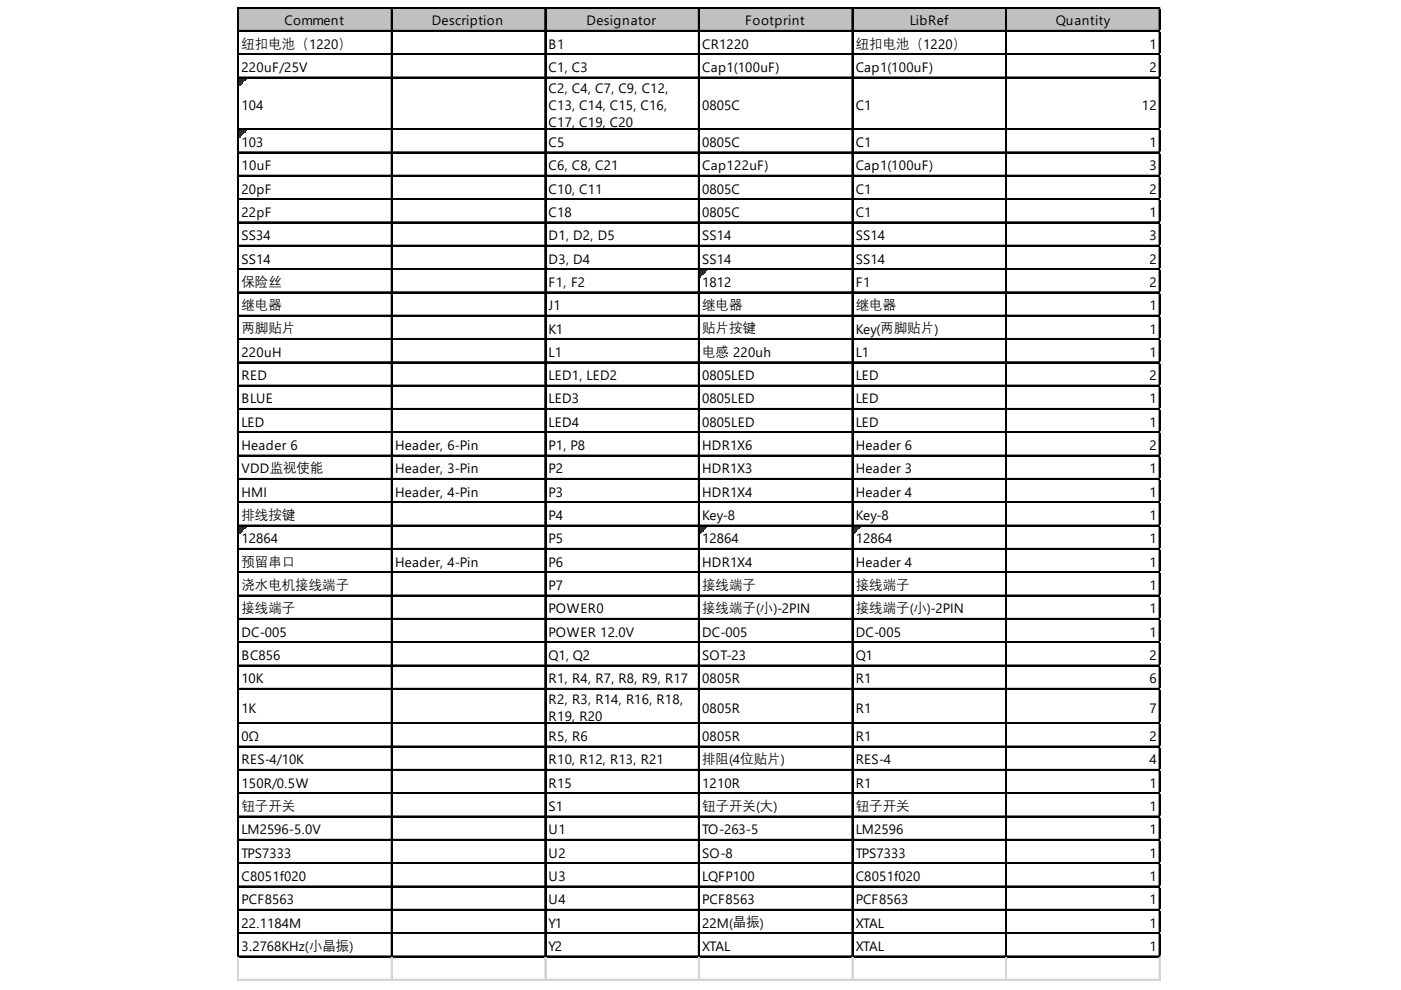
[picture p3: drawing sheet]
<svg xmlns="http://www.w3.org/2000/svg" width="297mm" height="210mm" viewBox="0 0 297 210" stroke-linecap="round" stroke-linejoin="round" font-family="sans-serif">
<defs><g id="words">
<g font-size="2.9">
<text x="60.3" y="5.4">Comment</text>
<text x="91.6" y="5.4">Description</text>
<text x="124.4" y="5.4">Designator</text>
<text x="158" y="5.4">Footprint</text>
<text x="192.9" y="5.4">LibRef</text>
<text x="223.9" y="5.4">Quantity</text>
<text x="51.2" y="10.1">纽扣电池（1220）</text>
<text x="116.3" y="10.3">B1</text>
<text x="148.9" y="10.3">CR1220</text>
<text x="181.4" y="10.1">纽扣电池（1220）</text>
<text x="243.7" y="10.3">1</text>
<text x="51.2" y="15.3">220uF/25V</text>
<text x="116.3" y="15.3">C1, C3</text>
<text x="148.9" y="15.3">Cap1(100uF)</text>
<text x="181.4" y="15.3">Cap1(100uF)</text>
<text x="243.7" y="15.3">2</text>
<text x="51.2" y="23.3">104</text>
<text x="116.3" y="19.7">C2, C4, C7, C9, C12,</text>
<text x="116.3" y="23.3">C13, C14, C15, C16,</text>
<text x="148.9" y="23.3">0805C</text>
<text x="181.4" y="23.3">C1</text>
<text x="242.1" y="23.3">12</text>
<text x="116.3" y="27">C17, C19, C20</text>
<text x="51.2" y="31.1">103</text>
<text x="116.3" y="31.1">C5</text>
<text x="148.9" y="31.1">0805C</text>
<text x="181.4" y="31.1">C1</text>
<text x="243.7" y="31.1">1</text>
<text x="51.2" y="36.1">10uF</text>
<text x="51.2" y="41">20pF</text>
<text x="116.3" y="36.1">C6, C8, C21</text>
<text x="116.3" y="41">C10, C11</text>
<text x="148.9" y="36.1">Cap122uF)</text>
<text x="148.9" y="41">0805C</text>
<text x="181.4" y="36.1">Cap1(100uF)</text>
<text x="181.4" y="41">C1</text>
<text x="243.7" y="36.1">3</text>
<text x="243.7" y="41">2</text>
<text x="51.2" y="46">22pF</text>
<text x="116.3" y="46">C18</text>
<text x="148.9" y="46">0805C</text>
<text x="181.4" y="46">C1</text>
<text x="243.7" y="46">1</text>
<text x="51.2" y="50.9">SS34</text>
<text x="116.3" y="50.9">D1, D2, D5</text>
<text x="148.9" y="50.9">SS14</text>
<text x="181.4" y="50.9">SS14</text>
<text x="243.7" y="50.9">3</text>
<text x="51.2" y="55.9">SS14</text>
<text x="116.3" y="55.9">D3, D4</text>
<text x="148.9" y="55.9">SS14</text>
<text x="181.4" y="55.9">SS14</text>
<text x="243.7" y="55.9">2</text>
<text x="51.2" y="60.6">保险丝</text>
<text x="51.2" y="65.5">继电器</text>
<text x="116.3" y="60.8">F1, F2</text>
<text x="116.3" y="65.8">J1</text>
<text x="148.9" y="60.8">1812</text>
<text x="148.9" y="65.5">继电器</text>
<text x="181.4" y="60.8">F1</text>
<text x="181.4" y="65.5">继电器</text>
<text x="243.7" y="60.8">2</text>
<text x="243.7" y="65.8">1</text>
<text x="51.2" y="70.5">两脚贴片</text>
<text x="116.3" y="70.7">K1</text>
<text x="148.9" y="70.5">贴片按键</text>
<text x="181.4" y="70.7">Key(两脚贴片)</text>
<text x="243.7" y="70.7">1</text>
<text x="51.2" y="75.7">220uH</text>
<text x="116.3" y="75.7">L1</text>
<text x="148.9" y="75.4">电感 220uh</text>
<text x="181.4" y="75.7">L1</text>
<text x="243.7" y="75.7">1</text>
<text x="51.2" y="80.6">RED</text>
<text x="116.3" y="80.6">LED1, LED2</text>
<text x="148.9" y="80.6">0805LED</text>
<text x="181.4" y="80.6">LED</text>
<text x="243.7" y="80.6">2</text>
<text x="51.2" y="85.5">BLUE</text>
<text x="116.3" y="85.5">LED3</text>
<text x="148.9" y="85.5">0805LED</text>
<text x="181.4" y="85.5">LED</text>
<text x="243.7" y="85.5">1</text>
<text x="51.2" y="90.5">LED</text>
<text x="51.2" y="95.4">Header 6</text>
<text x="83.7" y="95.4">Header, 6-Pin</text>
<text x="116.3" y="90.5">LED4</text>
<text x="116.3" y="95.4">P1, P8</text>
<text x="148.9" y="90.5">0805LED</text>
<text x="148.9" y="95.4">HDR1X6</text>
<text x="181.4" y="90.5">LED</text>
<text x="181.4" y="95.4">Header 6</text>
<text x="243.7" y="90.5">1</text>
<text x="243.7" y="95.4">2</text>
<text x="51.2" y="100.4">VDD监视使能</text>
<text x="83.7" y="100.4">Header, 3-Pin</text>
<text x="116.3" y="100.4">P2</text>
<text x="148.9" y="100.4">HDR1X3</text>
<text x="181.4" y="100.4">Header 3</text>
<text x="243.7" y="100.4">1</text>
<text x="51.2" y="105.3">HMI</text>
<text x="83.7" y="105.3">Header, 4-Pin</text>
<text x="116.3" y="105.3">P3</text>
<text x="148.9" y="105.3">HDR1X4</text>
<text x="181.4" y="105.3">Header 4</text>
<text x="243.7" y="105.3">1</text>
<text x="51.2" y="110">排线按键</text>
<text x="116.3" y="110.3">P4</text>
<text x="148.9" y="110.3">Key-8</text>
<text x="181.4" y="110.3">Key-8</text>
<text x="243.7" y="110.3">1</text>
<text x="51.2" y="115.2">12864</text>
<text x="51.2" y="119.9">预留串口</text>
<text x="116.3" y="115.2">P5</text>
<text x="148.9" y="115.2">12864</text>
<text x="181.4" y="115.2">12864</text>
<text x="243.7" y="115.2">1</text>
<text x="51.2" y="124.9">浇水电机接线端子</text>
<text x="83.7" y="120.2">Header, 4-Pin</text>
<text x="116.3" y="120.2">P6</text>
<text x="116.3" y="125.1">P7</text>
<text x="148.9" y="120.2">HDR1X4</text>
<text x="148.9" y="124.9">接线端子</text>
<text x="181.4" y="120.2">Header 4</text>
<text x="181.4" y="124.9">接线端子</text>
<text x="243.7" y="120.2">1</text>
<text x="243.7" y="125.1">1</text>
<text x="51.2" y="129.8">接线端子</text>
<text x="116.3" y="130.1">POWER0</text>
<text x="148.9" y="129.8">接线端子(小)-2PIN</text>
<text x="181.4" y="129.8">接线端子(小)-2PIN</text>
<text x="243.7" y="130.1">1</text>
<text x="51.2" y="135">DC-005</text>
<text x="116.3" y="135">POWER 12.0V</text>
<text x="148.9" y="135">DC-005</text>
<text x="181.4" y="135">DC-005</text>
<text x="243.7" y="135">1</text>
<text x="51.2" y="139.9">BC856</text>
<text x="116.3" y="139.9">Q1, Q2</text>
<text x="148.9" y="139.9">SOT-23</text>
<text x="181.4" y="139.9">Q1</text>
<text x="243.7" y="139.9">2</text>
<text x="51.2" y="144.9">10K</text>
<text x="116.3" y="144.9">R1, R4, R7, R8, R9, R17</text>
<text x="116.3" y="149.3">R2, R3, R14, R16, R18,</text>
<text x="148.9" y="144.9">0805R</text>
<text x="181.4" y="144.9">R1</text>
<text x="243.7" y="144.9">6</text>
<text x="51.2" y="151.1">1K</text>
<text x="116.3" y="153">R19, R20</text>
<text x="148.9" y="151.1">0805R</text>
<text x="181.4" y="151.1">R1</text>
<text x="243.7" y="151.1">7</text>
<text x="51.2" y="157.1">0Ω</text>
<text x="116.3" y="157.1">R5, R6</text>
<text x="148.9" y="157.1">0805R</text>
<text x="148.9" y="161.8">排阻(4位贴片)</text>
<text x="181.4" y="157.1">R1</text>
<text x="243.7" y="157.1">2</text>
<text x="51.2" y="162.1">RES-4/10K</text>
<text x="51.2" y="167">150R/0.5W</text>
<text x="116.3" y="162.1">R10, R12, R13, R21</text>
<text x="116.3" y="167">R15</text>
<text x="148.9" y="167">1210R</text>
<text x="181.4" y="162.1">RES-4</text>
<text x="181.4" y="167">R1</text>
<text x="243.7" y="162.1">4</text>
<text x="243.7" y="167">1</text>
<text x="51.2" y="171.7">钮子开关</text>
<text x="116.3" y="172">S1</text>
<text x="148.9" y="171.7">钮子开关(大)</text>
<text x="181.4" y="171.7">钮子开关</text>
<text x="243.7" y="172">1</text>
<text x="51.2" y="176.9">LM2596-5.0V</text>
<text x="116.3" y="176.9">U1</text>
<text x="148.9" y="176.9">TO-263-5</text>
<text x="181.4" y="176.9">LM2596</text>
<text x="243.7" y="176.9">1</text>
<text x="51.2" y="181.8">TPS7333</text>
<text x="116.3" y="181.8">U2</text>
<text x="148.9" y="181.8">SO-8</text>
<text x="181.4" y="181.8">TPS7333</text>
<text x="243.7" y="181.8">1</text>
<text x="51.2" y="186.8">C8051f020</text>
<text x="51.2" y="191.7">PCF8563</text>
<text x="116.3" y="186.8">U3</text>
<text x="116.3" y="191.7">U4</text>
<text x="148.9" y="186.8">LQFP100</text>
<text x="148.9" y="191.7">PCF8563</text>
<text x="181.4" y="186.8">C8051f020</text>
<text x="181.4" y="191.7">PCF8563</text>
<text x="243.7" y="186.8">1</text>
<text x="243.7" y="191.7">1</text>
<text x="51.2" y="196.7">22.1184M</text>
<text x="116.3" y="196.7">Y1</text>
<text x="148.9" y="196.7">22M(晶振)</text>
<text x="181.4" y="196.7">XTAL</text>
<text x="243.7" y="196.7">1</text>
<text x="51.2" y="201.6">3.2768KHz(小晶振)</text>
<text x="116.3" y="201.6">Y2</text>
<text x="148.9" y="201.6">XTAL</text>
<text x="181.4" y="201.6">XTAL</text>
<text x="243.7" y="201.6">1</text>
</g>
</g></defs>
<path d="M50.6 1.7h195.4v5h-195.4z" fill="#c0c0c0"/>
<path d="M50.7 16.6h1.5" fill="none" stroke="#008000" stroke-width=".26"/>
<path d="M50.7 16.6h1.5v.3h-1.5z" fill="#008000"/>
<path d="M50.7 16.9h1.3" fill="none" stroke="#008000" stroke-width=".26"/>
<path d="M50.7 16.9h1.3v.2h-1.3z" fill="#008000"/>
<path d="M50.7 17.1h1" fill="none" stroke="#008000" stroke-width=".26"/>
<path d="M50.7 17.1h1v.3h-1z" fill="#008000"/>
<path d="M50.7 17.4h.7" fill="none" stroke="#008000" stroke-width=".26"/>
<path d="M50.7 17.4h.7v.2h-.7z" fill="#008000"/>
<path d="M50.7 17.6h.5" fill="none" stroke="#008000" stroke-width=".26"/>
<path d="M50.7 17.6h.5v.3h-.5z" fill="#008000"/>
<path d="M50.7 17.9h.2" fill="none" stroke="#008000" stroke-width=".26"/>
<path d="M50.7 17.9h.2v.3h-.2z" fill="#008000"/>
<path d="M50.7 27.5h1.5" fill="none" stroke="#008000" stroke-width=".26"/>
<path d="M50.7 27.5h1.5v.3h-1.5z" fill="#008000"/>
<path d="M50.7 27.8h1.3" fill="none" stroke="#008000" stroke-width=".26"/>
<path d="M50.7 27.8h1.3v.3h-1.3z" fill="#008000"/>
<path d="M50.7 28.1h1" fill="none" stroke="#008000" stroke-width=".26"/>
<path d="M50.7 28.1h1v.2h-1z" fill="#008000"/>
<path d="M50.7 28.3h.7" fill="none" stroke="#008000" stroke-width=".26"/>
<path d="M50.7 28.3h.7v.3h-.7z" fill="#008000"/>
<path d="M50.7 28.6h.5" fill="none" stroke="#008000" stroke-width=".26"/>
<path d="M50.7 28.6h.5v.2h-.5z" fill="#008000"/>
<path d="M50.7 28.8h.2" fill="none" stroke="#008000" stroke-width=".26"/>
<path d="M50.7 28.8h.2v.3h-.2z" fill="#008000"/>
<path d="M148.3 57.2h1.6" fill="none" stroke="#008000" stroke-width=".26"/>
<path d="M148.3 57.2h1.6v.3h-1.6z" fill="#008000"/>
<path d="M148.3 57.5h1.4" fill="none" stroke="#008000" stroke-width=".26"/>
<path d="M148.3 57.5h1.4v.2h-1.4z" fill="#008000"/>
<path d="M148.3 57.7h1.1" fill="none" stroke="#008000" stroke-width=".26"/>
<path d="M148.3 57.7h1.1v.3h-1.1z" fill="#008000"/>
<path d="M148.3 58h.8" fill="none" stroke="#008000" stroke-width=".26"/>
<path d="M148.3 58h.8v.3h-.8z" fill="#008000"/>
<path d="M148.3 58.3h.6" fill="none" stroke="#008000" stroke-width=".26"/>
<path d="M148.3 58.3h.6v.2h-.6z" fill="#008000"/>
<path d="M148.3 58.5h.3" fill="none" stroke="#008000" stroke-width=".26"/>
<path d="M148.3 58.5h.3v.3h-.3z" fill="#008000"/>
<path d="M50.7 111.6h1.5" fill="none" stroke="#008000" stroke-width=".26"/>
<path d="M50.7 111.6h1.5v.3h-1.5z" fill="#008000"/>
<path d="M50.7 111.9h1.3" fill="none" stroke="#008000" stroke-width=".26"/>
<path d="M50.7 111.9h1.3v.2h-1.3z" fill="#008000"/>
<path d="M50.7 112.1h1" fill="none" stroke="#008000" stroke-width=".26"/>
<path d="M50.7 112.1h1v.3h-1z" fill="#008000"/>
<path d="M50.7 112.4h.7" fill="none" stroke="#008000" stroke-width=".26"/>
<path d="M50.7 112.4h.7v.2h-.7z" fill="#008000"/>
<path d="M50.7 112.6h.5" fill="none" stroke="#008000" stroke-width=".26"/>
<path d="M50.7 112.6h.5v.3h-.5z" fill="#008000"/>
<path d="M50.7 112.9h.2" fill="none" stroke="#008000" stroke-width=".26"/>
<path d="M50.7 112.9h.2v.3h-.2z" fill="#008000"/>
<path d="M148.3 111.6h1.6" fill="none" stroke="#008000" stroke-width=".26"/>
<path d="M148.3 111.6h1.6v.3h-1.6z" fill="#008000"/>
<path d="M148.3 111.9h1.4" fill="none" stroke="#008000" stroke-width=".26"/>
<path d="M148.3 111.9h1.4v.2h-1.4z" fill="#008000"/>
<path d="M148.3 112.1h1.1" fill="none" stroke="#008000" stroke-width=".26"/>
<path d="M148.3 112.1h1.1v.3h-1.1z" fill="#008000"/>
<path d="M148.3 112.4h.8" fill="none" stroke="#008000" stroke-width=".26"/>
<path d="M148.3 112.4h.8v.2h-.8z" fill="#008000"/>
<path d="M148.3 112.6h.6" fill="none" stroke="#008000" stroke-width=".26"/>
<path d="M148.3 112.6h.6v.3h-.6z" fill="#008000"/>
<path d="M148.3 112.9h.3" fill="none" stroke="#008000" stroke-width=".26"/>
<path d="M148.3 112.9h.3v.3h-.3z" fill="#008000"/>
<path d="M180.9 111.6h1.6" fill="none" stroke="#008000" stroke-width=".26"/>
<path d="M180.9 111.6h1.6v.3h-1.6z" fill="#008000"/>
<path d="M180.9 111.9h1.3" fill="none" stroke="#008000" stroke-width=".26"/>
<path d="M180.9 111.9h1.3v.2h-1.3z" fill="#008000"/>
<path d="M180.9 112.1h1.1" fill="none" stroke="#008000" stroke-width=".26"/>
<path d="M180.9 112.1h1.1v.3h-1.1z" fill="#008000"/>
<path d="M180.9 112.4h.8" fill="none" stroke="#008000" stroke-width=".26"/>
<path d="M180.9 112.4h.8v.2h-.8z" fill="#008000"/>
<path d="M180.9 112.6h.5" fill="none" stroke="#008000" stroke-width=".26"/>
<path d="M180.9 112.6h.5v.3h-.5z" fill="#008000"/>
<path d="M180.9 112.9h.3" fill="none" stroke="#008000" stroke-width=".26"/>
<path d="M180.9 112.9h.3v.3h-.3z" fill="#008000"/>
<g fill="none" stroke="#000" stroke-width=".26">
<path d="M50.4 1.5v201.5M50.5 1.5v201.5M50.7 1.5h195.3M50.7 1.6h195.3M50.7 6.5h195.3M50.7 6.6h195.3M50.7 11.4h195.3M50.7 11.5h195.3M50.7 16.3h195.3M50.7 16.5h195.3M83 1.8v201.2M83.1 1.8v201.2"/>
<path d="M115.5 1.8v201.2M115.7 1.8v201.2M148.1 1.8v201.2M148.2 1.8v201.2M180.6 1.8v201.2M180.8 1.8v201.2M213.2 1.8v201.2M213.3 1.8v201.2M245.8 1.8v201.2M245.9 1.8v201.2M50.7 27.3h195.3M50.7 27.4h195.3"/>
<path d="M50.7 32.2h195.3M50.7 32.4h195.3M50.7 37.2h195.3M50.7 37.3h195.3M50.7 42.1h195.3M50.7 42.2h195.3M50.7 47.1h195.3M50.7 47.2h195.3M50.7 52h195.3M50.7 52.1h195.3M50.7 56.9h195.3M50.7 57.1h195.3"/>
<path d="M50.7 61.9h195.3M50.7 62h195.3M50.7 66.8h195.3M50.7 67h195.3M50.7 71.8h195.3M50.7 71.9h195.3M50.7 76.7h195.3M50.7 76.9h195.3M50.7 81.7h195.3M50.7 81.8h195.3M50.7 86.6h195.3M50.7 86.8h195.3"/>
<path d="M50.7 91.6h195.3M50.7 91.7h195.3M50.7 96.5h195.3M50.7 96.6h195.3M50.7 101.5h195.3M50.7 101.6h195.3M50.7 106.4h195.3M50.7 106.5h195.3M50.7 111.3h195.3M50.7 111.5h195.3M50.7 116.3h195.3M50.7 116.4h195.3"/>
<path d="M50.7 121.2h195.3M50.7 121.4h195.3M50.7 126.2h195.3M50.7 126.3h195.3M50.7 131.1h195.3M50.7 131.3h195.3M50.7 136.1h195.3M50.7 136.2h195.3M50.7 141h195.3M50.7 141.1h195.3M50.7 146h195.3M50.7 146.1h195.3"/>
<path d="M50.7 153.2h195.3M50.7 153.4h195.3M50.7 158.2h195.3M50.7 158.3h195.3M50.7 163.1h195.3M50.7 163.3h195.3M50.7 168.1h195.3M50.7 168.2h195.3M50.7 173h195.3M50.7 173.2h195.3M50.7 178h195.3M50.7 178.1h195.3"/>
<path d="M50.7 182.9h195.3M50.7 183.1h195.3M50.7 187.9h195.3M50.7 188h195.3M50.7 192.8h195.3M50.7 192.9h195.3M50.7 197.8h195.3M50.7 197.9h195.3M50.7 202.7h195.3M50.7 202.8h195.3"/>
</g>
<g fill="none" stroke="#d4d4d4" stroke-width=".26">
<path d="M246 1.5h.1M50.4 203v5M50.5 203v5M83 203v5M83.1 203v5M115.5 203v5M115.7 203v5M148.1 203v5M148.2 203v5M180.6 203v5M180.8 203v5M213.2 203v5"/>
<path d="M213.3 203v5M245.8 203v5M245.9 203v5"/>
</g>
<path d="M246 1.5l.1 .3z" fill="#d4d4d4"/>
<path d="M246 6.5h.1" fill="none" stroke="#d4d4d4" stroke-width=".26"/>
<path d="M246 6.5l.1 .2z" fill="#d4d4d4"/>
<path d="M246 11.4h.1" fill="none" stroke="#d4d4d4" stroke-width=".26"/>
<path d="M246 11.4l.1 .3z" fill="#d4d4d4"/>
<path d="M246 16.3h.1" fill="none" stroke="#d4d4d4" stroke-width=".26"/>
<path d="M246 16.3l.1 .3z" fill="#d4d4d4"/>
<path d="M246 27.3h.1" fill="none" stroke="#d4d4d4" stroke-width=".26"/>
<path d="M246 27.3l.1 .2z" fill="#d4d4d4"/>
<path d="M246 32.2h.1" fill="none" stroke="#d4d4d4" stroke-width=".26"/>
<path d="M246 32.2l.1 .3z" fill="#d4d4d4"/>
<path d="M246 37.2h.1" fill="none" stroke="#d4d4d4" stroke-width=".26"/>
<path d="M246 37.2l.1 .2z" fill="#d4d4d4"/>
<path d="M246 42.1h.1" fill="none" stroke="#d4d4d4" stroke-width=".26"/>
<path d="M246 42.1l.1 .3z" fill="#d4d4d4"/>
<path d="M246 47.1h.1" fill="none" stroke="#d4d4d4" stroke-width=".26"/>
<path d="M246 47.1l.1 .2z" fill="#d4d4d4"/>
<path d="M246 52h.1" fill="none" stroke="#d4d4d4" stroke-width=".26"/>
<path d="M246 52l.1 .3z" fill="#d4d4d4"/>
<path d="M246 56.9h.1" fill="none" stroke="#d4d4d4" stroke-width=".26"/>
<path d="M246 56.9l.1 .3z" fill="#d4d4d4"/>
<path d="M246 61.9h.1" fill="none" stroke="#d4d4d4" stroke-width=".26"/>
<path d="M246 61.9l.1 .3z" fill="#d4d4d4"/>
<path d="M246 66.8h.1" fill="none" stroke="#d4d4d4" stroke-width=".26"/>
<path d="M246 66.8l.1 .3z" fill="#d4d4d4"/>
<path d="M246 71.8h.1" fill="none" stroke="#d4d4d4" stroke-width=".26"/>
<path d="M246 71.8l.1 .2z" fill="#d4d4d4"/>
<path d="M246 76.7h.1" fill="none" stroke="#d4d4d4" stroke-width=".26"/>
<path d="M246 76.7l.1 .3z" fill="#d4d4d4"/>
<path d="M246 81.7h.1" fill="none" stroke="#d4d4d4" stroke-width=".26"/>
<path d="M246 81.7l.1 .2z" fill="#d4d4d4"/>
<path d="M246 86.6h.1" fill="none" stroke="#d4d4d4" stroke-width=".26"/>
<path d="M246 86.6l.1 .3z" fill="#d4d4d4"/>
<path d="M246 91.6h.1" fill="none" stroke="#d4d4d4" stroke-width=".26"/>
<path d="M246 91.6l.1 .2z" fill="#d4d4d4"/>
<path d="M246 96.5h.1" fill="none" stroke="#d4d4d4" stroke-width=".26"/>
<path d="M246 96.5l.1 .3z" fill="#d4d4d4"/>
<path d="M246 101.5h.1" fill="none" stroke="#d4d4d4" stroke-width=".26"/>
<path d="M246 101.5l.1 .2z" fill="#d4d4d4"/>
<path d="M246 106.4h.1" fill="none" stroke="#d4d4d4" stroke-width=".26"/>
<path d="M246 106.4l.1 .3z" fill="#d4d4d4"/>
<path d="M246 111.3h.1" fill="none" stroke="#d4d4d4" stroke-width=".26"/>
<path d="M246 111.3l.1 .3z" fill="#d4d4d4"/>
<path d="M246 116.3h.1" fill="none" stroke="#d4d4d4" stroke-width=".26"/>
<path d="M246 116.3l.1 .3z" fill="#d4d4d4"/>
<path d="M246 121.2h.1" fill="none" stroke="#d4d4d4" stroke-width=".26"/>
<path d="M246 121.2l.1 .3z" fill="#d4d4d4"/>
<path d="M246 126.2h.1" fill="none" stroke="#d4d4d4" stroke-width=".26"/>
<path d="M246 126.2l.1 .2z" fill="#d4d4d4"/>
<path d="M246 131.1h.1" fill="none" stroke="#d4d4d4" stroke-width=".26"/>
<path d="M246 131.1l.1 .3z" fill="#d4d4d4"/>
<path d="M246 136.1h.1" fill="none" stroke="#d4d4d4" stroke-width=".26"/>
<path d="M246 136.1l.1 .2z" fill="#d4d4d4"/>
<path d="M246 141h.1" fill="none" stroke="#d4d4d4" stroke-width=".26"/>
<path d="M246 141l.1 .3z" fill="#d4d4d4"/>
<path d="M246 146h.1" fill="none" stroke="#d4d4d4" stroke-width=".26"/>
<path d="M246 146l.1 .2z" fill="#d4d4d4"/>
<path d="M246 153.2h.1" fill="none" stroke="#d4d4d4" stroke-width=".26"/>
<path d="M246 153.2l.1 .3z" fill="#d4d4d4"/>
<path d="M246 158.2h.1" fill="none" stroke="#d4d4d4" stroke-width=".26"/>
<path d="M246 158.2l.1 .3z" fill="#d4d4d4"/>
<path d="M246 163.1h.1" fill="none" stroke="#d4d4d4" stroke-width=".26"/>
<path d="M246 163.1l.1 .3z" fill="#d4d4d4"/>
<path d="M246 168.1h.1" fill="none" stroke="#d4d4d4" stroke-width=".26"/>
<path d="M246 168.1l.1 .2z" fill="#d4d4d4"/>
<path d="M246 173h.1" fill="none" stroke="#d4d4d4" stroke-width=".26"/>
<path d="M246 173l.1 .3z" fill="#d4d4d4"/>
<path d="M246 178h.1" fill="none" stroke="#d4d4d4" stroke-width=".26"/>
<path d="M246 178l.1 .2z" fill="#d4d4d4"/>
<path d="M246 182.9h.1" fill="none" stroke="#d4d4d4" stroke-width=".26"/>
<path d="M246 182.9l.1 .3z" fill="#d4d4d4"/>
<path d="M246 187.9h.1" fill="none" stroke="#d4d4d4" stroke-width=".26"/>
<path d="M246 187.9l.1 .2z" fill="#d4d4d4"/>
<path d="M246 192.8h.1" fill="none" stroke="#d4d4d4" stroke-width=".26"/>
<path d="M246 192.8l.1 .3z" fill="#d4d4d4"/>
<path d="M246 197.8h.1" fill="none" stroke="#d4d4d4" stroke-width=".26"/>
<path d="M246 197.8l.1 .2z" fill="#d4d4d4"/>
<path d="M246 202.7h.1" fill="none" stroke="#d4d4d4" stroke-width=".26"/>
<path d="M246 202.7l.1 .3z" fill="#d4d4d4"/>
<path d="M50.4 207.6h195.7M50.4 207.8h195.7" fill="none" stroke="#d4d4d4" stroke-width=".26"/>
<use href="#words"/>
</svg>
